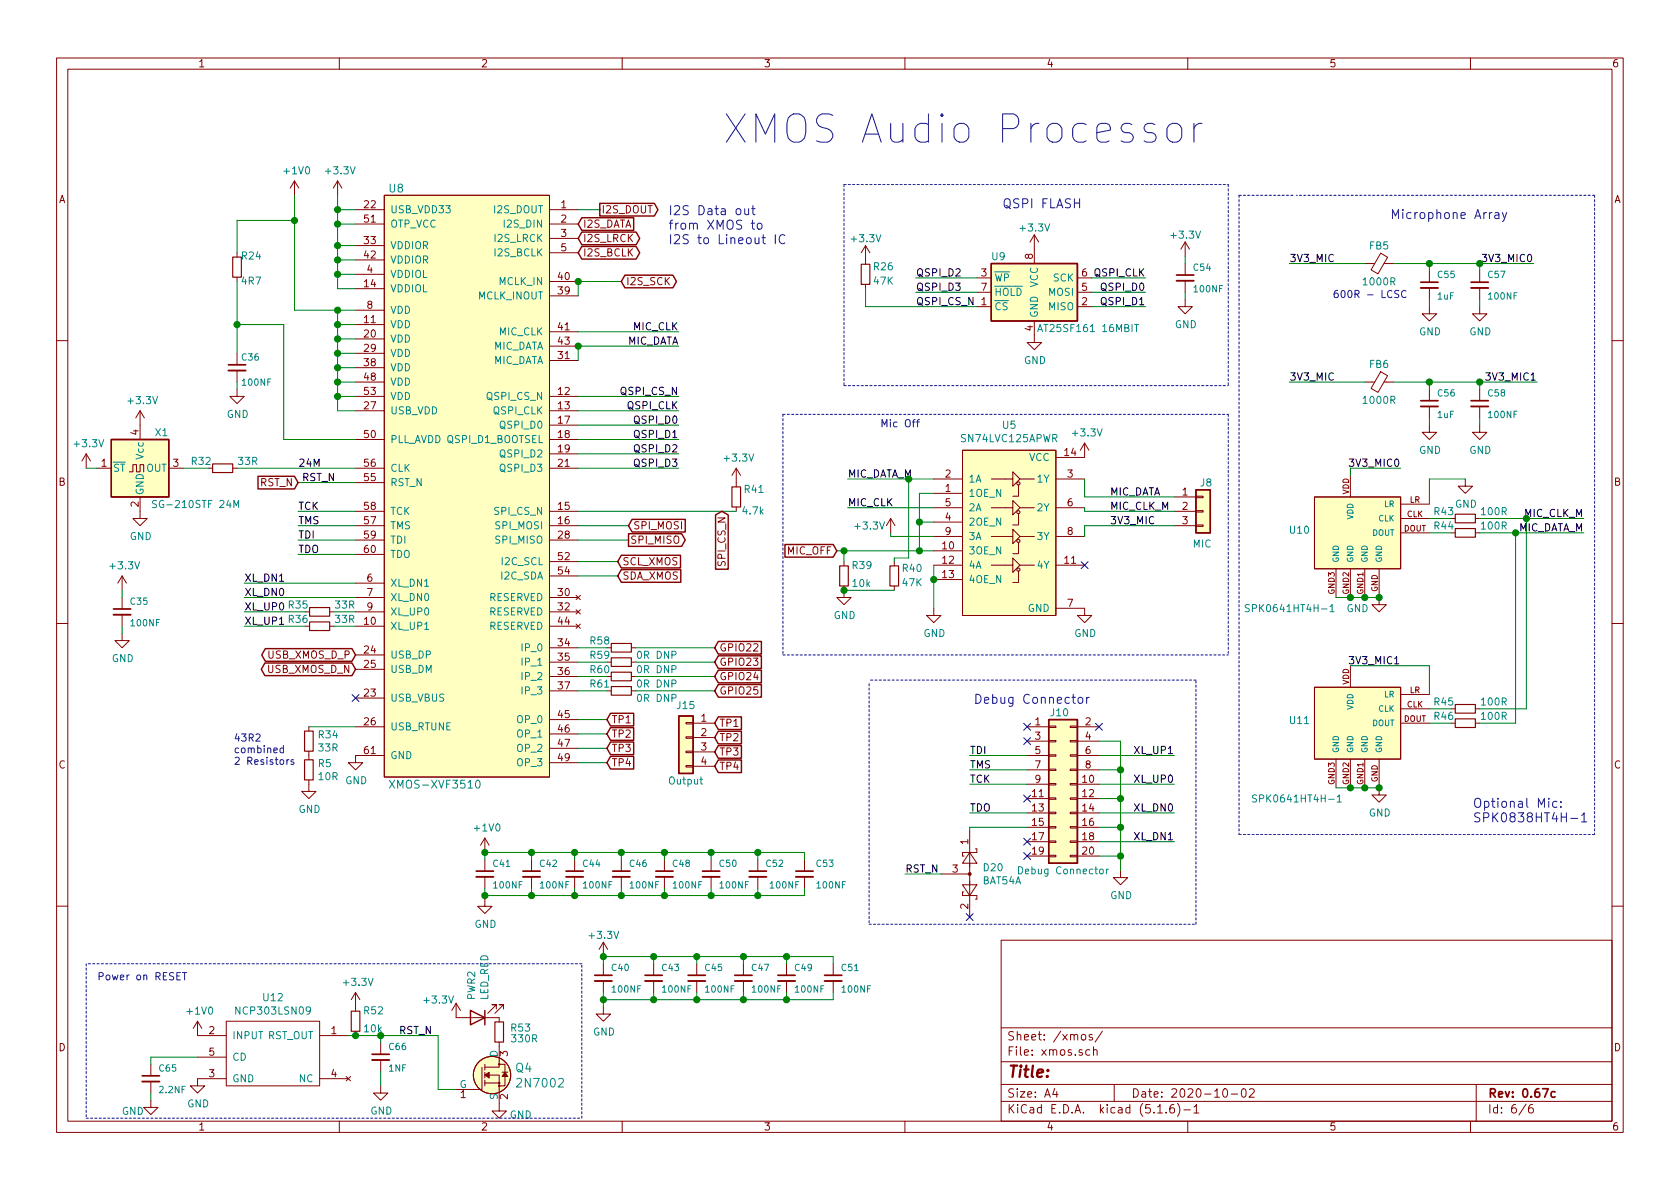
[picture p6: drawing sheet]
<svg xmlns="http://www.w3.org/2000/svg" width="297mm" height="210mm" viewBox="0 0 297 210" stroke-linecap="round" stroke-linejoin="round" font-family="sans-serif">
<defs><g id="words">
<text font-size="7" fill="#0000c2" x="127.6" y="25.4">XMOS Audio Processor</text>
<text font-size="2.8" fill="#840000" x="178" y="190.5">Title:</text>
<g font-size="2.2" fill="#0000c2">
<text x="118.1" y="38">I2S Data out</text>
<text x="118.1" y="40.6">from XMOS to</text>
<text x="177.2" y="36.8">QSPI FLASH</text>
<text x="245.7" y="38.7">Microphone Array</text>
<text x="118.1" y="43.2">I2S to Lineout IC</text>
<text x="172.1" y="124.5">Debug Connector</text>
<text x="260.3" y="142.8">Optional Mic:</text>
<text x="260.3" y="145.4">SPK0838HT4H-1</text>
</g>
<g font-size="2.1" fill="#840000">
<text x="178" y="184">Sheet: /xmos/</text>
<text x="178" y="186.7">File: xmos.sch</text>
<text x="178" y="196.9">KiCad E.D.A. kicad (5.1.6)-1</text>
<text x="178" y="194.1">Size: A4</text>
<text x="200" y="194.1">Date: 2020-10-02</text>
<text x="263" y="194.1">Rev: 0.67c</text>
<text x="263" y="196.9">Id: 6/6</text>
</g>
<g font-size="2.1" fill="#008484">
<text x="91.2" y="189.6">Q4</text>
<text x="91.8" y="192.3">2N7002</text>
</g>
<g font-size="1.9" fill="#008484">
<text x="68.8" y="34">U8</text>
<text x="69.7" y="139.4">XMOS-XVF3510</text>
</g>
<g font-size="1.8" fill="#840000">
<text x="35" y="11.9">1</text>
<text x="85" y="11.9">2</text>
<text x="135" y="11.9">3</text>
<text x="185" y="11.9">4</text>
<text x="235" y="11.9">5</text>
<text x="285" y="11.9">6</text>
<text x="10.4" y="35.9">A</text>
<text x="285.4" y="35.9">A</text>
<text x="64.4" y="36.8">22</text>
<text x="64.4" y="39.4">51</text>
<text x="99.2" y="36.8">1</text>
<text x="99.2" y="39.4">2</text>
<text x="99.2" y="41.9">3</text>
<text x="103" y="40.3">I2S_DATA</text>
<text x="106.3" y="37.7">I2S_DOUT</text>
<text x="64.4" y="43.2">33</text>
<text x="64.4" y="45.7">42</text>
<text x="99.2" y="44.4">5</text>
<text x="103" y="45.3">I2S_BCLK</text>
<text x="103" y="42.8">I2S_LRCK</text>
<text x="182.6" y="45.8" transform="rotate(-90 182.6 45.8)">8</text>
<text x="64.4" y="50.8">14</text>
<text x="64.9" y="48.3">4</text>
<text x="98.7" y="52.1">39</text>
<text x="98.7" y="49.5">40</text>
<text x="110.6" y="50.4">I2S_SCK</text>
<text x="173.5" y="54">1</text>
<text x="173.5" y="48.9">3</text>
<text x="173.5" y="51.4">7</text>
<text x="191.3" y="54">2</text>
<text x="191.3" y="51.4">5</text>
<text x="191.3" y="48.9">6</text>
<text x="64.4" y="57.1">11</text>
<text x="64.4" y="59.7">20</text>
<text x="64.9" y="54.6">8</text>
<text x="98.7" y="58.4">41</text>
<text x="182.6" y="58.5" transform="rotate(-90 182.6 58.5)">4</text>
<text x="64.4" y="62.2">29</text>
<text x="64.4" y="64.8">38</text>
<text x="98.7" y="63.5">31</text>
<text x="98.7" y="61">43</text>
<text x="64.4" y="67.3">48</text>
<text x="64.4" y="69.8">53</text>
<text x="98.7" y="69.8">12</text>
<text x="24.5" y="76.9" transform="rotate(-90 24.5 76.9)">4</text>
<text x="64.4" y="72.4">27</text>
<text x="64.4" y="77.5">50</text>
<text x="98.7" y="72.4">13</text>
<text x="98.7" y="74.9">17</text>
<text x="98.7" y="77.5">18</text>
<text x="17.9" y="82.5">1</text>
<text x="30.6" y="82.5">3</text>
<text x="64.4" y="82.5">56</text>
<text x="98.7" y="80">19</text>
<text x="98.7" y="82.5">21</text>
<text x="188.3" y="80.6">14</text>
<text x="10.4" y="85.9">B</text>
<text x="24.5" y="89.6" transform="rotate(-90 24.5 89.6)">2</text>
<text x="46" y="86">RST_N</text>
<text x="64.4" y="85.1">55</text>
<text x="167.2" y="87">1</text>
<text x="167.2" y="84.4">2</text>
<text x="167.2" y="89.5">5</text>
<text x="188.7" y="84.4">3</text>
<text x="188.7" y="89.5">6</text>
<text x="209.1" y="87.6">1</text>
<text x="285.4" y="85.9">B</text>
<text x="64.4" y="92.7">57</text>
<text x="64.4" y="90.2">58</text>
<text x="64.4" y="95.2">59</text>
<text x="98.7" y="90.2">15</text>
<text x="98.7" y="92.7">16</text>
<text x="98.7" y="95.2">28</text>
<text x="111.9" y="93.6">SPI_MOSI</text>
<text x="167.2" y="92.1">4</text>
<text x="167.2" y="94.6">9</text>
<text x="188.7" y="94.6">8</text>
<text x="209.1" y="90.2">2</text>
<text x="209.1" y="92.7">3</text>
<text x="64.4" y="97.8">60</text>
<text x="98.7" y="99.1">52</text>
<text x="98.7" y="101.6">54</text>
<text x="110" y="99.9">SCL_XMOS</text>
<text x="111.4" y="96.1">SPI_MISO</text>
<text x="128.3" y="99.9" transform="rotate(-90 128.3 99.9)">SPI_CS_N</text>
<text x="139.2" y="98">MIC_OFF</text>
<text x="166.7" y="97.1">10</text>
<text x="166.7" y="99.7">12</text>
<text x="188.3" y="99.7">11</text>
<text x="64.9" y="102.9">6</text>
<text x="64.9" y="105.4">7</text>
<text x="64.9" y="107.9">9</text>
<text x="98.7" y="105.4">30</text>
<text x="98.7" y="107.9">32</text>
<text x="110" y="102.5">SDA_XMOS</text>
<text x="166.7" y="102.2">13</text>
<text x="188.7" y="107.3">7</text>
<text x="64.4" y="110.5">10</text>
<text x="98.7" y="110.5">44</text>
<text x="47.3" y="119">USB_XMOS_D_N</text>
<text x="47.4" y="116.5">USB_XMOS_D_P</text>
<text x="64.4" y="115.6">24</text>
<text x="64.4" y="118.1">25</text>
<text x="98.7" y="114.3">34</text>
<text x="98.7" y="116.8">35</text>
<text x="98.7" y="119.4">36</text>
<text x="127.2" y="115.2">GPIO22</text>
<text x="127.2" y="117.7">GPIO23</text>
<text x="64.4" y="123.2">23</text>
<text x="98.7" y="121.9">37</text>
<text x="127.2" y="120.3">GPIO24</text>
<text x="127.2" y="122.8">GPIO25</text>
<text x="64.4" y="128.3">26</text>
<text x="98.7" y="127">45</text>
<text x="98.7" y="129.5">46</text>
<text x="108.1" y="130.4">TP2</text>
<text x="108.1" y="127.9">TP1</text>
<text x="124" y="127.6">1</text>
<text x="124" y="130.2">2</text>
<text x="127.2" y="131.1">TP2</text>
<text x="127.2" y="128.5">TP1</text>
<text x="183" y="128.3">1</text>
<text x="183" y="130.8">3</text>
<text x="191.9" y="128.3">2</text>
<text x="191.9" y="130.8">4</text>
<text x="10.4" y="135.9">C</text>
<text x="64.4" y="133.3">61</text>
<text x="98.7" y="132.1">47</text>
<text x="98.7" y="134.6">49</text>
<text x="108.1" y="133">TP3</text>
<text x="108.1" y="135.5">TP4</text>
<text x="124" y="132.7">3</text>
<text x="124" y="135.2">4</text>
<text x="127.2" y="136.1">TP4</text>
<text x="127.2" y="133.6">TP3</text>
<text x="183" y="133.3">5</text>
<text x="183" y="135.9">7</text>
<text x="191.9" y="133.3">6</text>
<text x="191.9" y="135.9">8</text>
<text x="285.4" y="135.9">C</text>
<text x="182.5" y="141">11</text>
<text x="182.5" y="143.5">13</text>
<text x="183" y="138.4">9</text>
<text x="191.4" y="138.4">10</text>
<text x="191.4" y="141">12</text>
<text x="191.4" y="143.5">14</text>
<text x="171.2" y="149.3" transform="rotate(-90 171.2 149.3)">1</text>
<text x="182.5" y="146">15</text>
<text x="182.5" y="148.6">17</text>
<text x="191.4" y="146">16</text>
<text x="191.4" y="148.6">18</text>
<text x="168.4" y="154.3">3</text>
<text x="182.5" y="151.1">19</text>
<text x="191.4" y="151.1">20</text>
<text x="171.2" y="160.8" transform="rotate(-90 171.2 160.8)">2</text>
<text x="10.4" y="185.9">D</text>
<text x="37" y="182.9">2</text>
<text x="58.6" y="182.9">1</text>
<text x="285.4" y="185.9">D</text>
<text x="37" y="190.5">3</text>
<text x="37" y="186.7">5</text>
<text x="58.6" y="190.5">4</text>
<text x="89.8" y="186.8" transform="rotate(-90 89.8 186.8)">3</text>
<text x="81.4" y="194.2">1</text>
<text x="89.8" y="194.4" transform="rotate(-90 89.8 194.4)">2</text>
<text x="35" y="199.9">1</text>
<text x="85" y="199.9">2</text>
<text x="135" y="199.9">3</text>
<text x="185" y="199.9">4</text>
<text x="235" y="199.9">5</text>
<text x="285" y="199.9">6</text>
</g>
<g font-size="1.8" fill="#008484">
<text x="50.4" y="30.8">+1V0</text>
<text x="57.7" y="30.8">+3.3V</text>
<text x="69" y="37.7">USB_VDD33</text>
<text x="69" y="40.3">OTP_VCC</text>
<text x="87.5" y="37.7">I2S_DOUT</text>
<text x="89.5" y="40.3">I2S_DIN</text>
<text x="180.5" y="40.9">+3.3V</text>
<text x="42.8" y="45.9">R24</text>
<text x="69" y="44.1">VDDIOR</text>
<text x="69" y="46.6">VDDIOR</text>
<text x="87.6" y="42.8">I2S_LRCK</text>
<text x="87.6" y="45.3">I2S_BCLK</text>
<text x="150.7" y="42.8">+3.3V</text>
<text x="154.6" y="47.8">R26</text>
<text x="175.4" y="46">U9</text>
<text x="207.2" y="42.2">+3.3V</text>
<text x="242.2" y="44.1">FB5</text>
<text x="42.8" y="50.3">4R7</text>
<text x="69" y="51.7">VDDIOL</text>
<text x="69" y="49.1">VDDIOL</text>
<text x="84.6" y="53">MCLK_INOUT</text>
<text x="88.3" y="50.4">MCLK_IN</text>
<text x="154.6" y="50.3">47K</text>
<text x="175.8" y="49.8">WP</text>
<text x="175.8" y="52.3">HOLD</text>
<text x="183.5" y="50.8" transform="rotate(-90 183.5 50.8)">VCC</text>
<text x="185.5" y="52.3">MOSI</text>
<text x="186.3" y="49.8">SCK</text>
<text x="241.2" y="50.5">1000R</text>
<text x="69" y="58">VDD</text>
<text x="69" y="55.5">VDD</text>
<text x="88.3" y="59.3">MIC_CLK</text>
<text x="175.8" y="54.9">CS</text>
<text x="183.5" y="56.3" transform="rotate(-90 183.5 56.3)">GND</text>
<text x="184.3" y="58.7">AT25SF161 16MBIT</text>
<text x="185.5" y="54.9">MISO</text>
<text x="207.7" y="58">GND</text>
<text x="250.9" y="59.3">GND</text>
<text x="259.8" y="59.3">GND</text>
<text x="69" y="60.6">VDD</text>
<text x="69" y="63.1">VDD</text>
<text x="69" y="65.7">VDD</text>
<text x="87" y="64.4">MIC_DATA</text>
<text x="87" y="61.8">MIC_DATA</text>
<text x="181.1" y="64.4">GND</text>
<text x="242.2" y="65.1">FB6</text>
<text x="22.8" y="71.5">+3.3V</text>
<text x="69" y="68.2">VDD</text>
<text x="69" y="70.7">VDD</text>
<text x="86.2" y="70.7">QSPI_CS_N</text>
<text x="241.2" y="71.4">1000R</text>
<text x="27.5" y="77.1">X1</text>
<text x="40.1" y="73.9">GND</text>
<text x="69" y="73.3">USB_VDD</text>
<text x="87.3" y="73.3">QSPI_CLK</text>
<text x="88.7" y="75.8">QSPI_D0</text>
<text x="177.3" y="75.8">U5</text>
<text x="189.8" y="77.2">+3.3V</text>
<text x="13.3" y="79.1">+3.3V</text>
<text x="19.9" y="83.4">ST</text>
<text x="25.4" y="81.1" transform="rotate(-90 25.4 81.1)">Vcc</text>
<text x="25.9" y="83.4">OUT</text>
<text x="33.9" y="82.2">R32</text>
<text x="42.2" y="82.2">33R</text>
<text x="69" y="78.4">PLL_AVDD QSPI_D1_BOOTSEL</text>
<text x="69" y="83.4">CLK</text>
<text x="88.7" y="80.9">QSPI_D2</text>
<text x="88.7" y="83.4">QSPI_D3</text>
<text x="128.2" y="81.6">+3.3V</text>
<text x="170.1" y="78.2">SN74LVC125APWR</text>
<text x="181.9" y="81.5">VCC</text>
<text x="250.9" y="80.3">GND</text>
<text x="259.8" y="80.3">GND</text>
<text x="25.4" y="87.6" transform="rotate(-90 25.4 87.6)">GND</text>
<text x="27.9" y="89.8">SG-210STF 24M</text>
<text x="69" y="86">RST_N</text>
<text x="131.7" y="87.2">R41</text>
<text x="171.2" y="87.9">1OE_N</text>
<text x="171.2" y="85.3">1A</text>
<text x="183.5" y="85.3">1Y</text>
<text x="212.3" y="86">J8</text>
<text x="257.3" y="89.8">GND</text>
<text x="22.9" y="95.5">GND</text>
<text x="69" y="93.6">TMS</text>
<text x="69" y="91.1">TCK</text>
<text x="87.6" y="91.1">SPI_CS_N</text>
<text x="87.8" y="93.6">SPI_MOSI</text>
<text x="131.4" y="91">4.7k</text>
<text x="151.3" y="93.6">+3.3V</text>
<text x="171.2" y="93">2OE_N</text>
<text x="171.2" y="90.4">2A</text>
<text x="171.2" y="95.5">3A</text>
<text x="183.5" y="90.4">2Y</text>
<text x="183.5" y="95.5">3Y</text>
<text x="228.1" y="94.4">U10</text>
<text x="253.6" y="91.1">R43</text>
<text x="253.6" y="93.6">R44</text>
<text x="262" y="91.1">100R</text>
<text x="262" y="93.6">100R</text>
<text x="19.6" y="100.7">+3.3V</text>
<text x="69" y="96.1">TDI</text>
<text x="69" y="98.7">TDO</text>
<text x="87.8" y="96.1">SPI_MISO</text>
<text x="88.9" y="99.9">I2C_SCL</text>
<text x="150.8" y="100.6">R39</text>
<text x="159.6" y="101.1">R40</text>
<text x="171.2" y="98">3OE_N</text>
<text x="171.2" y="100.6">4A</text>
<text x="183.5" y="100.6">4Y</text>
<text x="210.9" y="96.8">MIC</text>
<text x="59.3" y="107.6">33R</text>
<text x="69" y="103.8">XL_DN1</text>
<text x="69" y="106.3">XL_DN0</text>
<text x="86.4" y="106.3">RESERVED</text>
<text x="88.7" y="102.5">I2C_SDA</text>
<text x="150.8" y="103.8">10k</text>
<text x="159.6" y="103.7">47K</text>
<text x="171.2" y="103.1">4OE_N</text>
<text x="59.3" y="110.2">33R</text>
<text x="69" y="111.4">XL_UP1</text>
<text x="69" y="108.8">XL_UP0</text>
<text x="86.4" y="108.8">RESERVED</text>
<text x="86.4" y="111.4">RESERVED</text>
<text x="104.4" y="114">R58</text>
<text x="147.4" y="109.5">GND</text>
<text x="163.3" y="112.6">GND</text>
<text x="181.7" y="108.2">GND</text>
<text x="189.9" y="112.6">GND</text>
<text x="221.2" y="108.2">SPK0641HT4H-1</text>
<text x="238.1" y="108.2">GND</text>
<text x="19.8" y="117.1">GND</text>
<text x="69" y="116.5">USB_DP</text>
<text x="69" y="119">USB_DM</text>
<text x="92.5" y="115.2">IP_0</text>
<text x="92.5" y="117.7">IP_1</text>
<text x="104.4" y="116.5">R59</text>
<text x="104.4" y="119">R60</text>
<text x="112.9" y="116.5">0R DNP</text>
<text x="112.9" y="119">0R DNP</text>
<text x="69" y="124.1">USB_VBUS</text>
<text x="92.5" y="120.3">IP_2</text>
<text x="92.5" y="122.8">IP_3</text>
<text x="104.4" y="121.6">R61</text>
<text x="112.9" y="121.6">0R DNP</text>
<text x="112.9" y="124.1">0R DNP</text>
<text x="119.8" y="125.4">J15</text>
<text x="253.6" y="124.8">R45</text>
<text x="262" y="124.8">100R</text>
<text x="56.4" y="130.6">R34</text>
<text x="69" y="129.2">USB_RTUNE</text>
<text x="91.6" y="127.9">OP_0</text>
<text x="91.6" y="130.4">OP_1</text>
<text x="185.9" y="126.7">J10</text>
<text x="228.1" y="128">U11</text>
<text x="253.6" y="127.3">R46</text>
<text x="262" y="127.3">100R</text>
<text x="56.3" y="135.7">R5</text>
<text x="56.4" y="138">10R</text>
<text x="56.4" y="132.9">33R</text>
<text x="69" y="134.2">GND</text>
<text x="91.6" y="133">OP_2</text>
<text x="91.6" y="135.5">OP_3</text>
<text x="52.8" y="143.8">GND</text>
<text x="61" y="138.7">GND</text>
<text x="118.4" y="138.7">Output</text>
<text x="222.4" y="141.9">SPK0641HT4H-1</text>
<text x="84" y="147">+1V0</text>
<text x="242" y="144.4">GND</text>
<text x="174" y="154.1">D20</text>
<text x="180.5" y="154.6">Debug Connector</text>
<text x="173.7" y="156.4">BAT54A</text>
<text x="196.3" y="159">GND</text>
<text x="83.9" y="164.1">GND</text>
<text x="104.3" y="166">+3.3V</text>
<text x="33.2" y="179.4">+1V0</text>
<text x="42.1" y="179.4">NCP303LSN09</text>
<text x="46.6" y="177">U12</text>
<text x="60.9" y="174.3">+3.3V</text>
<text x="64.4" y="179.4">R52</text>
<text x="75.1" y="177.5">+3.3V</text>
<text x="84" y="176.8" transform="rotate(-90 84 176.8)">PWR2</text>
<text x="86.3" y="176.9" transform="rotate(-90 86.3 176.9)">LED_RED</text>
<text x="41" y="183.8">INPUT RST_OUT</text>
<text x="64.5" y="182.5">10k</text>
<text x="90.4" y="182.4">R53</text>
<text x="90.6" y="184.3">330R</text>
<text x="104.9" y="183.1">GND</text>
<text x="41" y="191.4">GND</text>
<text x="41" y="187.6">CD</text>
<text x="52.9" y="191.4">NC</text>
<text x="88" y="186.9" transform="rotate(-90 88 186.9)">D</text>
<text x="21.5" y="197.1">GND</text>
<text x="33.1" y="195.8">GND</text>
<text x="65.5" y="197.1">GND</text>
<text x="81.2" y="192.4">G</text>
<text x="88" y="194.5" transform="rotate(-90 88 194.5)">S</text>
<text x="90.1" y="197.8">GND</text>
</g>
<g font-size="1.8">
<text x="228" y="46.3">3V3_MIC</text>
<text x="262.6" y="46.3">3V3_MIC0</text>
<text x="161.9" y="51.4">QSPI_D3</text>
<text x="161.9" y="48.9">QSPI_D2</text>
<text x="161.9" y="54">QSPI_CS_N</text>
<text x="193.5" y="48.9">QSPI_CLK</text>
<text x="194.9" y="51.4">QSPI_D0</text>
<text x="194.9" y="54">QSPI_D1</text>
<text x="112" y="58.4">MIC_CLK</text>
<text x="110.7" y="61">MIC_DATA</text>
<text x="109.9" y="69.8">QSPI_CS_N</text>
<text x="228" y="67.3">3V3_MIC</text>
<text x="263.2" y="67.3">3V3_MIC1</text>
<text x="111" y="72.4">QSPI_CLK</text>
<text x="112.4" y="77.5">QSPI_D1</text>
<text x="112.4" y="74.9">QSPI_D0</text>
<text x="52.7" y="82.5">24M</text>
<text x="112.4" y="82.5">QSPI_D3</text>
<text x="112.4" y="80">QSPI_D2</text>
<text x="239.1" y="82.5">3V3_MIC0</text>
<text x="53.3" y="85.1">RST_N</text>
<text x="149.9" y="89.5">MIC_CLK</text>
<text x="196.2" y="87.6">MIC_DATA</text>
<text x="52.7" y="95.2">TDI</text>
<text x="52.7" y="92.7">TMS</text>
<text x="52.7" y="90.2">TCK</text>
<text x="196.2" y="92.7">3V3_MIC</text>
<text x="196.2" y="90.2">MIC_CLK_M</text>
<text x="268.2" y="94">MIC_DATA_M</text>
<text x="52.7" y="97.8">TDO</text>
<text x="43.2" y="107.9">XL_UP0 R35</text>
<text x="43.2" y="105.4">XL_DN0</text>
<text x="43.2" y="102.9">XL_DN1</text>
<text x="43.2" y="110.5">XL_UP1 R36</text>
<text x="239.1" y="117.5">3V3_MIC1</text>
<text x="171.4" y="133.3">TDI</text>
<text x="171.4" y="135.9">TMS</text>
<text x="200.8" y="133.3">XL_UP1</text>
<text x="171.4" y="143.5">TDO</text>
<text x="171.4" y="138.4">TCK</text>
<text x="200.7" y="143.5">XL_DN0</text>
<text x="200.8" y="138.4">XL_UP0</text>
<text x="200.7" y="148.6">XL_DN1</text>
<text x="160" y="154.3">RST_N</text>
<text x="70.5" y="182.9">RST_N</text>
</g>
<g font-size="1.8" fill="#0000c2">
<text x="235.6" y="52.7">600R - LCSC</text>
<text x="155.6" y="75.6">Mic Off</text>
<text x="41.3" y="131.1">43R2</text>
<text x="41.3" y="133.2">combined</text>
<text x="41.3" y="135.2">2 Resistors</text>
<text x="17.1" y="173.3">Power on RESET</text>
</g>
<g font-size="1.8" fill="#008400">
<text x="149.9" y="84.4">MIC_DATA_M</text>
<text x="269.5" y="91.4">MIC_CLK_M</text>
</g>
<g font-size="1.6" fill="#008484">
<text x="211.1" y="47.9">C54</text>
<text x="211.2" y="51.7">100NF</text>
<text x="254.2" y="53">1uF</text>
<text x="254.3" y="49.1">C55</text>
<text x="263.2" y="49.1">C57</text>
<text x="263.3" y="53">100NF</text>
<text x="42.8" y="63.7">C36</text>
<text x="43" y="68.2">100NF</text>
<text x="254.3" y="70.1">C56</text>
<text x="263.2" y="70.1">C58</text>
<text x="254.2" y="73.9">1uF</text>
<text x="263.3" y="73.9">100NF</text>
<text x="23.1" y="106.9">C35</text>
<text x="23.3" y="110.7">100NF</text>
<text x="87.3" y="153.3">C41</text>
<text x="95.5" y="153.3">C42</text>
<text x="103.1" y="153.3">C44</text>
<text x="111.4" y="153.3">C46</text>
<text x="119" y="153.3">C48</text>
<text x="127.3" y="153.3">C50</text>
<text x="135.5" y="153.3">C52</text>
<text x="144.4" y="153.3">C53</text>
<text x="87.4" y="157.1">100NF</text>
<text x="95.7" y="157.1">100NF</text>
<text x="103.3" y="157.1">100NF</text>
<text x="111.5" y="157.1">100NF</text>
<text x="119.2" y="157.1">100NF</text>
<text x="127.4" y="157.1">100NF</text>
<text x="136.3" y="157.1">100NF</text>
<text x="144.6" y="157.1">100NF</text>
<text x="108.2" y="171.7">C40</text>
<text x="117.1" y="171.7">C43</text>
<text x="124.7" y="171.7">C45</text>
<text x="133" y="171.7">C47</text>
<text x="140.6" y="171.7">C49</text>
<text x="148.9" y="171.7">C51</text>
<text x="108.4" y="175.5">100NF</text>
<text x="117.2" y="175.5">100NF</text>
<text x="124.9" y="175.5">100NF</text>
<text x="133.1" y="175.5">100NF</text>
<text x="140.7" y="175.5">100NF</text>
<text x="149" y="175.5">100NF</text>
<text x="68.9" y="185.7">C66</text>
<text x="28.2" y="189.5">C65</text>
<text x="68.8" y="189.5">1NF</text>
<text x="28.3" y="193.3">2.2NF</text>
</g>
<g font-size="1.4" fill="#840000">
<text x="238.5" y="87.5" transform="rotate(-90 238.5 87.5)">VDD</text>
<text x="249.3" y="88.9">LR</text>
<text x="248.2" y="94">DOUT</text>
<text x="248.7" y="91.4">CLK</text>
<text x="236" y="105.1" transform="rotate(-90 236 105.1)">GND3</text>
<text x="238.5" y="105.1" transform="rotate(-90 238.5 105.1)">GND2</text>
<text x="241" y="105.1" transform="rotate(-90 241 105.1)">GND1</text>
<text x="243.6" y="104.7" transform="rotate(-90 243.6 104.7)">GND</text>
<text x="238.5" y="121.1" transform="rotate(-90 238.5 121.1)">VDD</text>
<text x="248.7" y="125.1">CLK</text>
<text x="249.3" y="122.5">LR</text>
<text x="248.2" y="127.6">DOUT</text>
<text x="236" y="138.7" transform="rotate(-90 236 138.7)">GND3</text>
<text x="238.5" y="138.7" transform="rotate(-90 238.5 138.7)">GND2</text>
<text x="241" y="138.7" transform="rotate(-90 241 138.7)">GND1</text>
<text x="243.6" y="138.3" transform="rotate(-90 243.6 138.3)">GND</text>
</g>
<g font-size="1.4" fill="#008484">
<text x="244.8" y="89.7">LR</text>
<text x="239.3" y="91.9" transform="rotate(-90 239.3 91.9)">VDD</text>
<text x="242.6" y="94.7">DOUT</text>
<text x="243.7" y="92.2">CLK</text>
<text x="236.7" y="99.6" transform="rotate(-90 236.7 99.6)">GND</text>
<text x="239.3" y="99.6" transform="rotate(-90 239.3 99.6)">GND</text>
<text x="241.8" y="99.6" transform="rotate(-90 241.8 99.6)">GND</text>
<text x="244.3" y="99.6" transform="rotate(-90 244.3 99.6)">GND</text>
<text x="239.3" y="125.5" transform="rotate(-90 239.3 125.5)">VDD</text>
<text x="243.7" y="125.9">CLK</text>
<text x="244.8" y="123.3">LR</text>
<text x="242.6" y="128.4">DOUT</text>
<text x="236.7" y="133.2" transform="rotate(-90 236.7 133.2)">GND</text>
<text x="239.3" y="133.2" transform="rotate(-90 239.3 133.2)">GND</text>
<text x="241.8" y="133.2" transform="rotate(-90 241.8 133.2)">GND</text>
<text x="244.3" y="133.2" transform="rotate(-90 244.3 133.2)">GND</text>
</g>
</g></defs>
<g fill="none" stroke="#840000" stroke-width=".18">
<path d="M10 10.3h277v189.9h-277zM12 12.2h273v186.1h-273zM60 10.3v1.9M110 10.3v1.9M160 10.3v1.9M210 10.3v1.9M260 10.3v1.9M52.1 32l-.8 1.3M52.1 32v2.5M52.1 32l.7 1.3M59.7 32l-.8 1.3M59.7 32v2.5"/>
<path d="M59.7 32l.8 1.3M62.9 37.1h5M62.9 39.6h5M67.9 34.5h29.3v102.9h-29.3zM97.2 37.1h5M97.2 39.6h5M41.9 44.7v.8M41.9 49v.8M62.9 57.4h5M62.9 51h5M62.9 59.9h5M62.9 43.4h5"/>
<path d="M62.9 48.5h5M62.9 46h5M62.9 54.9h5M97.2 42.2h5M97.2 52.3h5M97.2 49.8h5M97.2 58.7h5M97.2 44.7h5M153 43.4l-.7 1.3M153 43.4v3.3M153 50.3v.7M153 43.4l.8 1.3"/>
<path d="M172.7 54.2h2.6M172.7 49.1h2.6M172.7 51.7h2.6M182.9 56.8v3.8h1.2l-1.2 1.2-1.3-1.2h1.3M182.9 41.5v5.1M182.9 41.5l-.8 1.3M182.9 41.5l.7 1.3M190.5 54.2h2.5M190.5 49.1h2.5M190.5 51.7h2.5M209.5 53v1.2h1.3l-1.3 1.3-1.2-1.3h1.2M209.5 42.8l-.7 1.3"/>
<path d="M209.5 42.8v2.5M209.5 46.6v2M209.5 49.7v2M209.5 42.8l.8 1.3M241.3 46.6h1.8M244.1 44.8l1.2 .7-1.7 2.9-1.2-.7zM244.7 46.6h1.7M252.7 54.2v1.3h1.3l-1.3 1.3-1.2-1.3h1.2M252.7 47.9v2M252.7 50.9v2.1M261.6 54.2v1.3h1.3l-1.3 1.3-1.3-1.3h1.3M261.6 47.9v2"/>
<path d="M261.6 50.9v2.1M10 60.2h2M24.8 72.6l-.8 1.3M24.8 72.6v5.1M24.8 72.6l.7 1.3M41.9 68.8v1.3h1.3l-1.3 1.3-1.3-1.3h1.3M41.9 62.5v2M41.9 65.5v2.1M62.9 67.6h5M62.9 70.1h5M62.9 72.6h5M62.9 77.7h5"/>
<path d="M62.9 62.5h5M62.9 65h5M97.2 70.1h5M97.2 72.6h5M97.2 75.2h5M97.2 77.7h5M97.2 63.7h5M97.2 61.2h5M170.2 79.6h16.5v29.2h-16.5zM191.8 78.4l-.8 1.2M191.8 78.4v2.5h-5.1M191.8 78.4l.7 1.2"/>
<path d="M241.3 67.6h1.8M244.1 65.7l1.2 .7-1.7 3-1.2-.7zM244.7 67.6h1.7M252.7 75.2v1.2h1.3l-1.3 1.3-1.2-1.3h1.2M252.7 68.8v2.1M252.7 71.9v2M261.6 75.2v1.2h1.3l-1.3 1.3-1.3-1.3h1.3M261.6 68.8v2.1M261.6 71.9v2M285 60.2h2M15.2 80.3l-.7 1.2M15.2 80.3v2.5"/>
<path d="M15.2 80.3l.8 1.2M17.1 82.8h2.6M22.9 83.4h.6v-1.2h.6v1.2h.7v-1.2h.6v1.2M24.8 87.9v3.8h1.2l-1.2 1.3-1.3-1.3h1.3M29.8 82.8h2.6M41.1 82.8h.8M62.9 82.8h5M62.9 90.4h5M62.9 93h5M62.9 95.5h5M62.9 85.3h5M62.9 98h5"/>
<path d="M97.2 82.8h5M97.2 90.4h5M97.2 93h5M97.2 80.3h5M97.2 95.5h5M97.2 99.3h5M130.2 82.8l-.8 1.3M130.2 82.8v3.3M130.2 89.7v.7M130.2 82.8l.7 1.3M149.2 99.3v.8M157.5 91.7l-.8 1.3"/>
<path d="M157.5 91.7v2.5M157.5 91.7l.7 1.3M158.1 99.3v.8M165.1 84.7h5.1M165.1 99.9h5.1M165.1 94.9h5.1M165.1 89.8h5.1M165.1 87.2h5.1M165.1 97.4h5.1M165.1 92.3h5.1M175.3 84.7h3.8v-1.3l1.2 1.3-1.2 1.3v-1.3M175.3 99.9h3.8v-1.2l1.2 1.2-1.2 1.3v-1.3"/>
<path d="M175.3 94.9h3.8v-1.3l1.2 1.3-1.2 1.2v-1.2M175.3 89.8h3.8v-1.3l1.2 1.3-1.2 1.3v-1.3M180.1 85.7v2.1h-1M180.1 95.9v2h-1M180.1 90.8v2h-1M180.3 84.7h2.6M180.3 99.9h2.6M180.3 94.9h2.6M180.3 89.8h2.6M186.7 84.7h5.1M186.7 99.9h5.1M186.7 94.9h5.1"/>
<path d="M186.7 89.8h5.1M207.6 87.9h3.9M207.6 90.4h3.9M207.6 93h3.9M211.5 92.8h1.2v.3h-1.2zM211.5 87.8h1.2v.2h-1.2zM211.5 90.3h1.2v.2h-1.2zM232.4 87.9h15.2v12.7h-15.2zM238.8 84.1v3.8M247.6 91.7h5.1M247.6 94.2h5.1M247.6 89.1h5.1"/>
<path d="M259.1 84.7v1.3h1.2l-1.2 1.2-1.3-1.2h1.3M260.9 91.7h.7M260.9 94.2h.7M10 110.3h2M21.6 112v1.3h1.3l-1.3 1.2-1.3-1.2h1.3M21.6 101.8l-.8 1.3M21.6 101.8v2.6M21.6 105.7v2M21.6 108.7v2M21.6 101.8l.8 1.3M58.3 108.2h.8M58.3 110.7h.8"/>
<path d="M62.9 108.2h5M62.9 110.7h5M62.9 115.8h5M62.9 118.4h5M62.9 105.7h5M62.9 103.1h5M97.2 108.2h5M97.2 110.7h5M97.2 105.7h5M97.2 114.5h5M97.2 117.1h5M97.2 119.6h5"/>
<path d="M97.2 101.8h5M101.9 105.3l.7 .7M101.9 107.8l.7 .8M101.9 110.4l.7 .7M102.6 105.3l-.7 .7M102.6 107.8l-.7 .8M102.6 110.4l-.7 .7M111.6 114.5h.8M111.6 117.1h.8M111.6 119.6h.8M149.2 103.6v2.1h1.3l-1.3 1.2-1.2-1.2h1.2M158.1 103.6v.8"/>
<path d="M165.1 107.6v1.2h1.3l-1.3 1.3-1.3-1.3h1.3M165.1 102.5h5.1M180.1 101v2h-1M186.7 107.6h5.1v1.2h1.2l-1.2 1.3-1.3-1.3h1.3M236.2 100.6v5.1M238.8 100.6v5.1M238.8 117.7v3.8M241.3 100.6v5.1M243.8 100.6v6.3h1.3l-1.3 1.3-1.2-1.3h1.2M285 110.3h2M54.6 137.9v2h1.3l-1.3 1.3-1.3-1.3h1.3M54.6 128.5v.8"/>
<path d="M54.6 132.8v1.6M62.9 128.5h5M62.9 123.4h5M67.9 133.6h-5v1.3h1.2l-1.2 1.2-1.3-1.2h1.3M97.2 122.2h5M97.2 127.2h5M97.2 129.8h5M97.2 132.3h5M97.2 134.9h5M107.3 122.2h.8M111.6 122.2h.8M121.3 135.4h1.3v.2h-1.3z"/>
<path d="M121.3 132.8h1.3v.3h-1.3zM121.3 127.8h1.3v.2h-1.3zM121.3 130.3h1.3v.3h-1.3zM122.6 127.9h3.8M122.6 130.4h3.8M122.6 133h3.8M122.6 135.5h3.8M181.6 128.5h3.8M181.6 138.7h3.8M181.6 131.1h3.8M181.6 133.6h3.8M181.6 136.1h3.8"/>
<path d="M185.4 136h1.3v.3h-1.3zM185.4 133.5h1.3v.2h-1.3zM185.4 130.9h1.3v.3h-1.3zM185.4 128.4h1.3v.2h-1.3zM185.4 138.6h1.3v.2h-1.3zM189.2 136h1.3v.3h-1.3zM189.2 133.5h1.3v.2h-1.3zM189.2 130.9h1.3v.3h-1.3zM189.2 128.4h1.3v.2h-1.3zM189.2 138.6h1.3v.2h-1.3zM190.5 128.5h3.8M190.5 138.7h3.8"/>
<path d="M190.5 131.1h3.8M190.5 133.6h3.8M190.5 136.1h3.8M232.4 121.5h15.2v12.7h-15.2zM236.2 134.2v5.1M238.8 134.2v5.1M241.3 134.2v5.1M243.8 134.2v6.4h1.3l-1.3 1.3-1.2-1.3h1.2M247.6 125.3h5.1M247.6 127.9h5.1M247.6 122.8h5.1M260.9 125.3h.7"/>
<path d="M260.9 127.9h.7M85.7 159v1.3h1.3l-1.3 1.2-1.2-1.2h1.2M85.7 148.2v2.5M85.7 152v2M85.7 155.1v2M85.7 148.2l-.7 1.3M85.7 148.2l.8 1.3M94 152v2M94 155.1v2M101.6 152v2M101.6 155.1v2M109.9 152v2"/>
<path d="M109.9 155.1v2M117.5 152v2M117.5 155.1v2M125.7 152v2M125.7 155.1v2M134 152v2M134 155.1v2M142.2 152v2M142.2 155.1v2M166.4 154.6h5M170.2 156.5h2.5l-1.3 1.9zM170.4 157.7h-.2v.7h2.5v.6h-.2"/>
<path d="M171.4 150.7l1.3 1.9h-2.5zM171.4 146.9v15.3M172.5 150.1h.2v.6h-2.5v.7h.2M181.6 141.2h3.8M181.6 143.8h3.8M181.6 146.3h3.8M181.6 148.8h3.8M181.6 151.4h3.8M185.4 143.6h1.3v.3h-1.3zM185.4 146.2h1.3v.2h-1.3zM185.4 148.7h1.3v.3h-1.3zM185.4 151.3h1.3v.2h-1.3z"/>
<path d="M185.4 141.1h1.3v.2h-1.3zM189.2 143.6h1.3v.3h-1.3zM189.2 146.2h1.3v.2h-1.3zM189.2 148.7h1.3v.3h-1.3zM189.2 151.3h1.3v.2h-1.3zM189.2 141.1h1.3v.2h-1.3zM190.5 141.2h3.8M190.5 143.8h3.8M190.5 146.3h3.8M190.5 148.8h3.8M190.5 151.4h3.8M198.1 153.9v1.3h1.3l-1.3 1.3-1.3-1.3h1.3"/>
<path d="M10 160.2h2M62.9 175.5l-.8 1.3M62.9 175.5v3.3M62.9 175.5l.7 1.3M80.6 177.4v2.6h7.7v.7M80.6 177.4l-.7 1.3M80.6 177.4l.8 1.3M87.8 178.4v-.7h-.8h.8l-1.6 1.5M89 178.4v-.7h-.7h.7l-1.5 1.5M106.7 178v1.3h1.2l-1.2 1.3-1.3-1.3h1.3M106.7 166.6v2.6M106.7 170.4v2.1"/>
<path d="M106.7 173.5v2M106.7 166.6l-.8 1.3M106.7 166.6l.7 1.3M115.6 170.4v2.1M115.6 173.5v2M123.2 170.4v2.1M123.2 173.5v2M131.4 170.4v2.1M131.4 173.5v2M139.1 170.4v2.1M139.1 173.5v2M147.3 170.4v2.1"/>
<path d="M147.3 173.5v2M177 166.3h108v32h-108zM285 160.2h2M26.7 194.6v1.2h1.2l-1.2 1.3-1.3-1.3h1.3M26.7 188.2v2M26.7 191.3v2M34.9 180.6v2.5h5.1M34.9 186.9h5.1M34.9 180.6l-.7 1.3M34.9 180.6l.8 1.3M40 180.6h16.5v11.4h-16.5zM40 190.7h-5.1v1.3h1.3l-1.3 1.3-1.2-1.3h1.2"/>
<path d="M56.5 183.1h5.1M56.5 190.7h5.1M60 198.3v1.9M61.2 190.4l.8 .7M62 190.4l-.8 .7M62.9 182.4v.7M67.3 192v1.3h1.3l-1.3 1.3-1.3-1.3h1.3M67.3 184.4v2M67.3 187.4v2.1M85.2 188.7v4h-4.6M85.7 190.1h2.6v6.4h1.2l-1.2 1.2-1.3-1.2h1.3M85.7 191.5h2.6"/>
<path d="M85.7 188.2v1M85.7 189.6v1M85.7 191v1M88.1 188.2h1.2v3.8h-1.2M88.3 184.3v4.4h-2.6M88.8 189.6h1M110 198.3v1.9M160 198.3v1.9M177 194.8h108M177 191.8h108M177 187.8h108M177 181.8h108"/>
<path d="M186.5 192.5l-.4 1h1M186.8 193v1M191.3 183.1l.2-.2 .4 .2v.7l-.2 .1-.4-.1zM192.7 185.7l-.4-.1-.3 .3v.6l.3 .1 .4-.1M193.1 183l-.3-.1-.2 .2v.3l.5 .1v.3h-.5M193.3 185.7l.2-.1 .4 .1 .1 .9M193.3 185.1v1.5M194.9 182.3l-1.3 2M197 191.8v3M204.7 196.8h.8M206.2 196.7v.1M207.5 195.3a.59 .59 0 0 0-.7 .7v.5l.2 .2 .4 .1 .2-.1 .1-.5-.2-.2-.4-.1-.3 .3"/>
<path d="M208.2 195.1a1.71 1.71 0 0 1 0 2.3M209.3 196.3h1.2M210 198.3v1.9M211.1 195.8l.4-.5v1.5M211.1 196.8h.9M216.3 192.7l.4-.2a.94 .94 0 0 1 0 1.5 .79 .79 0 0 1-.4-1.3zM217.7 193.5h1.1M219.6 192.7l.4-.2a.94 .94 0 0 1 0 1.5 .82 .82 0 0 1-.4-1.3zM220.9 192.7l.2-.2h.4l.2 .2 .1 .3-1 1h1M260 198.3v1.9M261 191.8v6.5M269.8 195.2l-1.2 2"/>
<path d="M271 195.3a.62 .62 0 0 0-.7 .7v.7l.3 .1 .4-.1 .1-.5-.1-.2-.4-.1-.3 .3"/>
<circle cx="180.1" cy="85.5" r=".28"/>
<circle cx="180.1" cy="90.6" r=".28"/>
<circle cx="180.1" cy="95.7" r=".28"/>
<circle cx="180.1" cy="100.7" r=".28"/>
<circle cx="87" cy="190.1" r="3.3"/>
<circle cx="88.3" cy="188.2" r=".13"/>
<circle cx="88.3" cy="192" r=".13"/>
<circle cx="88.3" cy="191.5" r=".13"/>
</g>
<g fill="none" stroke="#840000" stroke-width=".3">
<path d="M208 48.6h3.1M251.2 49.9h3.1M260.1 49.9h3M40.4 64.5h3M251.2 70.9h3.1M260.1 70.9h3M20.1 107.7h3M84.2 154h3M92.5 154h3M100.1 154h3M108.3 154h3.1M116 154h3"/>
<path d="M124.2 154h3.1M132.5 154h3M140.7 154h3.1M105.2 172.5h3M114 172.5h3.1M121.7 172.5h3M129.9 172.5h3.1M137.5 172.5h3.1M145.8 172.5h3M25.1 190.2h3.1M65.8 186.4h3M275 193.1l-.5-.1-.3 .3 .2 .6h.6"/>
</g>
<g fill="#ffffc2" stroke="#ffffc2" stroke-width=".18">
<path d="M175.3 46.6h15.2v10.2h-15.2z"/>
<path d="M232.4 87.9h15.2v12.7h-15.2z"/>
<path d="M232.4 121.5h15.2v12.7h-15.2z"/>
<path d="M211.5 86.6h2.5v7.6h-2.5z"/>
<path d="M185.4 127.2h5.1v25.4h-5.1z"/>
<path d="M19.7 77.7h10.1v10.2h-10.1z"/>
<path d="M67.9 34.5h29.3v102.9h-29.3z"/>
<path d="M120 126.6h2.6v10.2h-2.6z"/>
<path d="M170.2 79.6h16.5v29.2h-16.5z"/>
<circle cx="87" cy="190.1" r="3.3"/>
</g>
<g fill="none" stroke="#840000" stroke-width=".25">
<path d="M102.9 38.5h9.1v2.2h-9.1l-.7-1.1zM106 36h9.7l.6 1.1-.6 1.1h-9.7zM102.9 43.6h9.6l.6 1.1-.6 1.1h-9.6l-.7-1.1zM102.9 41h9.6l.6 1.2-.6 1.1h-9.6l-.7-1.1zM110.5 48.7h8.5l.6 1.1-.6 1.1h-8.5l-.6-1.1zM175.3 46.6h15.2v10.2h-15.2zM19.7 77.7h10.1v10.2h-10.1zM45.6 84.2h6.5l.6 1.1-.6 1.2h-6.5zM109.9 98.2h10.4v2.2h-10.4l-.7-1.1zM111.1 94.4h9.4l.7 1.1-.7 1.1h-9.4zM111.8 91.8h9.4v2.3h-9.4l-.7-1.1zM126.5 91.1l1.1-.7 1.2 .7v9.6h-2.3z"/>
<path d="M138.8 96.3h8.5l.7 1.1-.7 1.1h-8.5zM211.5 86.6h2.5v7.6h-2.5zM46.8 117.2h15.4l.7 1.2-.7 1.1h-15.4l-.6-1.1zM46.9 114.7h15.3l.7 1.1-.7 1.1h-15.3l-.6-1.1zM109.9 100.7h10.5v2.3h-10.5l-.7-1.2zM127 113.4h7.6v2.3h-7.6l-.6-1.2zM127 118.5h7.6v2.2h-7.6l-.6-1.1zM127 116h7.6v2.2h-7.6l-.6-1.1zM107.9 128.7h4.1v2.2h-4.1l-.6-1.1zM107.9 131.2h4.1v2.2h-4.1l-.6-1.1zM107.9 133.8h4.1v2.2h-4.1l-.6-1.1zM107.9 126.1h4.1v2.3h-4.1l-.6-1.2z"/>
<path d="M120 126.6h2.6v10.2h-2.6zM127 134.4h4.1v2.2h-4.1l-.6-1.1zM127 129.3h4.1v2.2h-4.1l-.6-1.1zM127 126.8h4.1v2.2h-4.1l-.6-1.1zM127 131.8h4.1v2.3h-4.1l-.6-1.1zM127 121.1h7.6v2.2h-7.6l-.6-1.1zM185.4 127.2h5.1v25.4h-5.1zM83.2 178.7l2.5 1.3-2.5 1.2zM85.7 178.7v2.5"/>
</g>
<g fill="none" stroke="#008484" stroke-width=".18">
<path d="M183.5 58.6l.4-1.2 .4 1.2M183.6 58.3h.6M200.6 57.4h.7M27.7 88.6l-.5-.1-.3 .2 .2 .3 .5 .3v.3l-.2 .2-.5-.1M41.4 89.8v-1.3l.4 .9 .4-.9v1.3M220.9 107l-.5-.1-.2 .1v.4l.6 .2 .1 .3-.3 .3-.4-.1M235.2 107.3l.3-.4v1.3M235.2 108.2h.7M68.9 138l.9 1.4M69.8 138l-.9 1.4M84.3 138h.1a.79 .79 0 0 1 .5 .6 .79 .79 0 0 1-.3 .8 .75 .75 0 0 1-.6-.6 .75 .75 0 0 1 .3-.8zM194.5 153.7h.3l.2 .1v.7h-.3l-.3-.2z"/>
<path d="M195.6 153.7v.8M196 153.7l-.4 .2M222.2 140.6h-.5l-.2 .1v.3l.5 .3 .2 .3-.3 .2h-.5M236.4 140.9l.4-.3v1.2M236.4 141.8h.8"/>
</g>
<g fill="none" stroke="#840000" stroke-width=".2">
<path d="M41.1 45.5h1.6v3.5h-1.6zM152.3 46.7h1.5v3.6h-1.5zM37.6 82h3.5v1.6h-3.5zM129.4 86.1h1.5v3.6h-1.5zM257.3 90.9h3.6v1.6h-3.6zM257.3 93.5h3.6v1.5h-3.6zM54.7 107.4h3.6v1.6h-3.6zM54.7 110h3.6v1.5h-3.6zM108.1 113.8h3.5v1.5h-3.5zM108.1 116.3h3.5v1.6h-3.5zM108.1 118.9h3.5v1.5h-3.5zM148.5 100.1h1.5v3.5h-1.5z"/>
<path d="M157.4 100.1h1.5v3.5h-1.5zM53.8 134.4h1.6v3.5h-1.6zM53.8 129.3h1.6v3.5h-1.6zM108.1 121.4h3.5v1.5h-3.5zM257.3 124.6h3.6v1.5h-3.6zM257.3 127.1h3.6v1.5h-3.6zM62.1 178.8h1.5v3.6h-1.5zM87.5 180.7h1.5v3.6h-1.5z"/>
</g>
<g fill="#840000" stroke="#840000" stroke-width=".18">
<path d="M85.7 190.1l.8-.5v1z"/>
<path d="M89.3 189.6l.5 .8h-1z"/>
<circle cx="171.4" cy="154.6" r=".25"/>
</g>
<g fill="none" stroke="#840000" stroke-width=".33">
<path d="M208 49.7h3.1M251.2 50.9h3.1M260.1 50.9h3M40.4 65.5h3M251.2 71.9h3.1M260.1 71.9h3M20.1 108.7h3M84.2 155.1h3M92.5 155.1h3M100.1 155.1h3M108.3 155.1h3.1M116 155.1h3"/>
<path d="M124.2 155.1h3.1M132.5 155.1h3M140.7 155.1h3.1M105.2 173.5h3M114 173.5h3.1M121.7 173.5h3M129.9 173.5h3.1M137.5 173.5h3.1M145.8 173.5h3M25.1 191.3h3.1M65.8 187.4h3"/>
</g>
<g fill="none" stroke="#0000c2" stroke-width=".18" stroke-dasharray=".4 .4">
<path d="M149.2 32.6v35.6M149.2 32.6h68M217.2 32.6v35.6M219.1 34.5v113.1M228.6 34.5h-9.5M281.9 34.5v113.1M281.9 34.5h-52.7M138.4 73.3v42.5M138.4 73.3h78.8M149.2 68.2h68M217.2 73.3v42.5M138.4 115.8h78.8"/>
<path d="M153.7 120.9v42.5M211.5 120.3h-57.8M219.1 147.6h62.8M15.2 170.4v27.3M102.9 170.4h-87.7M153.7 163.4h57.8M211.5 163.4v-43.1M15.2 197.7h87.7M102.9 197.7v-27.3"/>
</g>
<g fill="none" stroke="#008400" stroke-width=".18">
<path d="M52.1 39h-10.2v5.7M52.1 34.5v20.4h10.8M59.7 34.5v16.5h3.2M59.7 37.1h3.2M59.7 39.6h3.2M102.2 37.1h3.8M41.9 57.4h8.3v20.3h12.7M41.9 49.8v12.7M59.7 59.9h3.2M59.7 57.4h3.2M59.7 54.9v17.7h3.2M59.7 46h3.2"/>
<path d="M59.7 48.5h3.2M59.7 43.4h3.2M102.2 58.7h17.8M109.9 49.8h-7.7v2.5M153 51v3.2h19.7M161.9 51.7h10.8M161.9 49.1h10.8M193 51.7h9.6M193 54.2h9.6M193 49.1h9.6M209.5 45.3v1.3M209.5 51.7v1.3"/>
<path d="M228 46.6h13.3M246.4 46.6h24.7M252.7 46.6v1.3M252.7 53v1.2M261.6 46.6v1.3M261.6 53v1.2M41.9 67.6v1.2M59.7 67.6h3.2M59.7 70.1h3.2M59.7 65h3.2M59.7 62.5h3.2M102.2 72.6h17.8"/>
<path d="M102.2 77.7h17.8M102.2 75.2h17.8M102.2 70.1h17.8M120 61.2h-17.8v2.5M228 67.6h13.3M246.4 67.6h25.4M252.7 67.6v1.2M252.7 73.9v1.3M261.6 67.6v1.2M261.6 73.9v1.3M15.2 82.8h1.9M32.4 82.8h4.4"/>
<path d="M41.9 82.8h21M52.7 93h10.2M52.7 90.4h10.2M52.7 95.5h10.2M52.7 98h10.2M52.7 85.3h10.2M102.2 82.8h17.8M102.2 99.3h7M102.2 80.3h17.8M102.2 93h8.9M102.2 90.4h28M102.2 95.5h8.9"/>
<path d="M148 97.4h17.1M149.2 97.4v1.9M149.9 84.7h15.2M149.9 89.8h15.2M157.5 94.2v.7h7.6M160.7 84.7v14h-2.6v.6M162.6 92.3h2.5M165.1 87.2h-2.5v10.2M165.1 99.9v7.7M191.8 84.7v3.2h15.8M191.8 89.8v.6h15.8M207.6 93h-15.8v1.9"/>
<path d="M247.6 82.8h-8.8v1.3M252.7 91.7h3.8M252.7 94.2h3.8M259.1 84.7h-6.4v4.4M261.6 91.7h18.4M261.6 94.2h18.4M268 94.2v33.7h-6.4M269.9 91.7v33.6h-8.3M21.6 104.4v1.3M21.6 110.7v1.3M43.2 110.7h10.8M43.2 108.2h10.8"/>
<path d="M43.2 105.7h19.7M43.2 103.1h19.7M59.1 110.7h3.8M59.1 108.2h3.8M102.2 119.6h5.1M102.2 117.1h5.1M102.2 114.5h5.1M102.2 101.8h7M112.4 119.6h14M112.4 117.1h14M112.4 114.5h14M149.2 104.4h8.9"/>
<path d="M236.2 105.7h7.6M238.8 117.7h13.9v5.1M54.6 128.5h8.3M102.2 122.2h5.1M102.2 134.9h5.1M102.2 132.3h5.1M102.2 129.8h5.1M102.2 127.2h5.1M112.4 122.2h14M171.4 136.1h10.2M171.4 133.6h10.2M171.4 138.7h10.2"/>
<path d="M194.3 131.1h3.8v22.8M194.3 136.1h3.8M194.3 133.6h13.3M194.3 138.7h13.3M236.2 139.3h7.6M252.7 127.9h3.8M252.7 125.3h3.8M85.7 152v-1.3h56.5v1.3M85.7 157.1v1.9M94 150.7v1.3M94 157.1v1.3M101.6 150.7v1.3"/>
<path d="M101.6 157.1v1.3M109.9 150.7v1.3M109.9 157.1v1.3M117.5 150.7v1.3M117.5 157.1v1.3M125.7 150.7v1.3M125.7 157.1v1.3M134 150.7v1.3M134 157.1v1.3M142.2 157.1v1.3h-56.5M160 154.6h6.4M171.4 143.8h10.2"/>
<path d="M181.6 146.3h-10.2v.6M194.3 143.8h13.3M194.3 148.8h13.3M194.3 141.2h3.8M194.3 146.3h3.8M194.3 151.4h3.8M106.7 170.4v-1.2h40.6v1.2M106.7 175.5v2.5M115.6 169.2v1.2M115.6 175.5v1.3M123.2 169.2v1.2M123.2 175.5v1.3"/>
<path d="M131.4 169.2v1.2M131.4 175.5v1.3M139.1 169.2v1.2M139.1 175.5v1.3M147.3 175.5v1.3h-40.6M26.7 193.3v1.3M34.9 186.9h-8.2v1.3M61.6 183.1h15.9v9.6h3.1M67.3 183.1v1.3M67.3 189.5v2.5"/>
</g>
<g fill="none" stroke="#0000c2" stroke-width=".18">
<path d="M131.7 36.9v1l.4 .1 .3-.2M132.4 36.9v1.1M132.8 39.5h.6M132.9 36.9h.6M133 38.9v1.4l.1 .2h.3M133.1 36.4v1.3l.1 .2 .3 .1M134 39.6l.2-.1 .4 .1 .1 .6-.1 .3h-.4l-.2-.1zM204.2 22l-.5-.2h-.7l-.5 .2-.2 .5 .2 .7 .5 .3h.7l.5 .2 .2 .5-.2 .7-.5 .2h-1l-.4-.2M206.8 22a1.36 1.36 0 0 1 2.1 .8v1.4a1.36 1.36 0 0 1-1.3 1 1.36 1.36 0 0 1-1.3-1v-1.4zM211.1 21.8v3.3M212.5 21.8a1.27 1.27 0 0 0-1.4 1M264.3 37.7h.6l.1 1"/>
<path d="M265 38h-.5a.31 .31 0 0 0-.2 .3 .31 .31 0 0 0 .2 .4l.5-.1M265.6 37.6l.4 1.1M266.4 37.6l-.5 1.4-.3 .2M137.1 41.5v1.6M138.8 41.7a.64 .64 0 0 0-.8-.1 .64 .64 0 0 0-.2 .8 .6 .6 0 0 0 .3 .6 .6 .6 0 0 0 .7-.1M247.3 51.4h-.5l-.2 .2 .1 .3 .6 .2v.4l-.2 .1h-.5M248.6 51.5a.6 .6 0 0 0-.9 .4 .6 .6 0 0 0 .7 .7l.2-.1M162.1 74.6h.5M162.6 74.2l-.4 .2v1.1M50.1 132.3h-.4l-.2 .2 .1 .6h.5M50.1 131.8v1.3M50.7 134.3v.9"/>
<path d="M51.1 134.3l-.3 .1-.1 .2M51.9 134.4l-.3-.1-.2 .2 .1 .2 .4 .1v.3h-.5M190.7 123.5l.2-.2 .5 .2v.6l-.1 .2-.4 .1-.2-.2zM192.1 123.3v1.1M192.6 123.3l-.3 .1-.2 .2M275.3 141.8l-.5-.1-.3 .3v.5l.2 .2h.6M276 142.6v.2M276 141.8v.1M277.7 144.7h1.2M279.6 144.2l.5-.5v1.6M279.6 145.3h.9M31.9 172h-.6v1.3h.6"/>
<path d="M32.3 172h.7M32.6 172v1.3"/>
</g>
<g fill="#008400" stroke="#008400" stroke-width=".25">
<circle cx="149.2" cy="104.4" r=".51"/>
<circle cx="149.2" cy="97.4" r=".51"/>
<circle cx="162.6" cy="92.3" r=".51"/>
<circle cx="165.1" cy="102.5" r=".51"/>
<circle cx="198.1" cy="136.1" r=".51"/>
<circle cx="198.1" cy="141.2" r=".51"/>
<circle cx="198.1" cy="146.3" r=".51"/>
<circle cx="59.7" cy="54.9" r=".51"/>
<circle cx="59.7" cy="57.4" r=".51"/>
<circle cx="198.1" cy="151.4" r=".51"/>
<circle cx="252.7" cy="46.6" r=".51"/>
<circle cx="59.7" cy="59.9" r=".51"/>
<circle cx="62.9" cy="183.1" r=".51"/>
<circle cx="261.6" cy="46.6" r=".51"/>
<circle cx="59.7" cy="62.5" r=".51"/>
<circle cx="59.7" cy="37.1" r=".51"/>
<circle cx="162.6" cy="97.4" r=".51"/>
<circle cx="59.7" cy="39.6" r=".51"/>
<circle cx="102.2" cy="49.8" r=".51"/>
<circle cx="59.7" cy="43.4" r=".51"/>
<circle cx="243.8" cy="105.7" r=".51"/>
<circle cx="59.7" cy="46" r=".51"/>
<circle cx="268" cy="94.2" r=".51"/>
<circle cx="238.8" cy="105.7" r=".51"/>
<circle cx="59.7" cy="48.5" r=".51"/>
<circle cx="241.3" cy="105.7" r=".51"/>
<circle cx="238.8" cy="139.3" r=".51"/>
<circle cx="243.8" cy="139.3" r=".51"/>
<circle cx="241.3" cy="139.3" r=".51"/>
<circle cx="41.9" cy="57.4" r=".51"/>
<circle cx="134" cy="158.4" r=".51"/>
<circle cx="125.7" cy="150.7" r=".51"/>
<circle cx="106.7" cy="176.8" r=".51"/>
<circle cx="117.5" cy="150.7" r=".51"/>
<circle cx="106.7" cy="169.2" r=".51"/>
<circle cx="115.6" cy="169.2" r=".51"/>
<circle cx="109.9" cy="150.7" r=".51"/>
<circle cx="123.2" cy="169.2" r=".51"/>
<circle cx="131.4" cy="169.2" r=".51"/>
<circle cx="101.6" cy="150.7" r=".51"/>
<circle cx="139.1" cy="169.2" r=".51"/>
<circle cx="115.6" cy="176.8" r=".51"/>
<circle cx="94" cy="150.7" r=".51"/>
<circle cx="125.7" cy="158.4" r=".51"/>
<circle cx="85.7" cy="150.7" r=".51"/>
<circle cx="117.5" cy="158.4" r=".51"/>
<circle cx="85.7" cy="158.4" r=".51"/>
<circle cx="109.9" cy="158.4" r=".51"/>
<circle cx="101.6" cy="158.4" r=".51"/>
<circle cx="94" cy="158.4" r=".51"/>
<circle cx="102.2" cy="61.2" r=".51"/>
<circle cx="52.1" cy="39" r=".51"/>
<circle cx="59.7" cy="65" r=".51"/>
<circle cx="67.3" cy="183.1" r=".51"/>
<circle cx="59.7" cy="67.6" r=".51"/>
<circle cx="261.6" cy="67.6" r=".51"/>
<circle cx="59.7" cy="70.1" r=".51"/>
<circle cx="252.7" cy="67.6" r=".51"/>
<circle cx="139.1" cy="176.8" r=".51"/>
<circle cx="131.4" cy="176.8" r=".51"/>
<circle cx="134" cy="150.7" r=".51"/>
<circle cx="123.2" cy="176.8" r=".51"/>
</g>
<g fill="none" stroke="#000084" stroke-width=".18">
<path d="M191.2 99.3l1.2 1.3M192.4 99.3l-1.2 1.3M62.3 122.8l1.2 1.2M63.5 122.8l-1.2 1.2M181 130.4l1.2 1.3M181 127.9l1.2 1.2M182.2 130.4l-1.2 1.3M182.2 127.9l-1.2 1.2M193.7 127.9l1.2 1.2M194.9 127.9l-1.2 1.2M181 150.8l1.2 1.2M181 140.6l1.2 1.2"/>
<path d="M181 148.2l1.2 1.2M182.2 150.8l-1.2 1.2M182.2 140.6l-1.2 1.2M182.2 148.2l-1.2 1.2M170.8 161.6l1.3 1.2M172.1 161.6l-1.3 1.2"/>
</g>
<use href="#words"/>
</svg>
